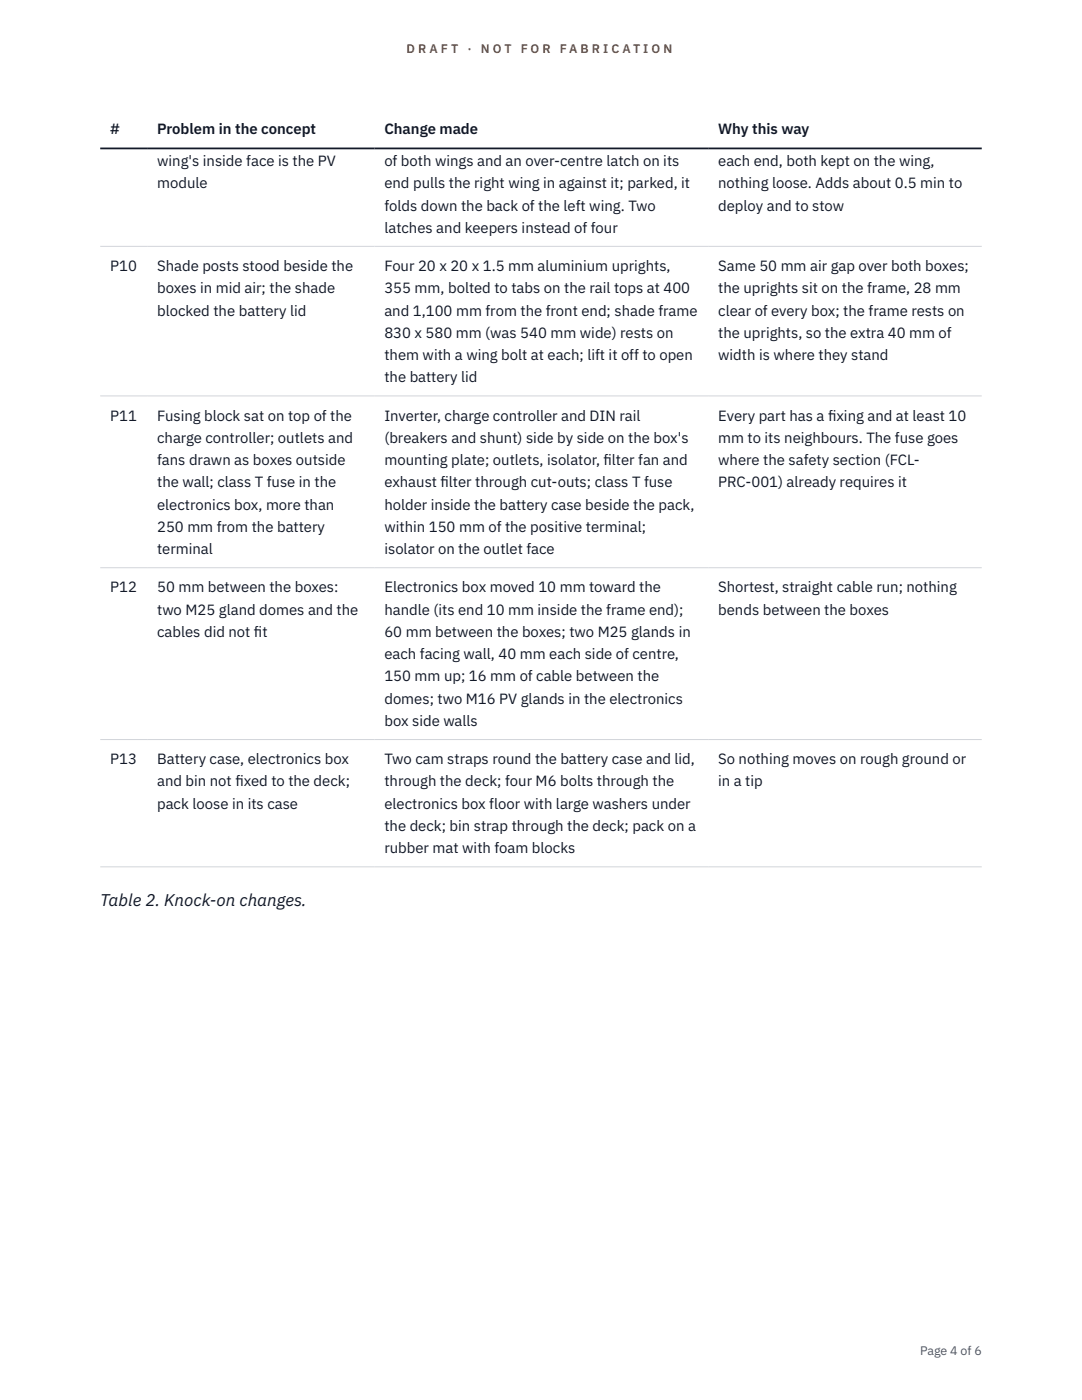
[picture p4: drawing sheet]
<svg xmlns="http://www.w3.org/2000/svg" width="216mm" height="279mm" viewBox="0 0 216 279" stroke-linecap="round" stroke-linejoin="round" font-family="sans-serif">
<defs><g id="words">
<text font-size="3.4" fill="#111827" x="20" y="180.9">Table 2. Knock-on changes.</text>
<g font-size="3" fill="#111827">
<text x="22" y="26.8">#</text>
<text x="31.4" y="26.8">Problem in the concept</text>
<text x="76.7" y="26.8">Change made</text>
<text x="143.3" y="26.8">Why this way</text>
<text x="31.4" y="33.1">wing's inside face is the PV</text>
<text x="76.7" y="33.1">of both wings and an over-centre latch on its</text>
<text x="143.3" y="33.1">each end, both kept on the wing,</text>
<text x="31.4" y="37.6">module</text>
<text x="76.7" y="37.6">end pulls the right wing in against it; parked, it</text>
<text x="143.3" y="37.6">nothing loose. Adds about 0.5 min to</text>
<text x="76.7" y="42">folds down the back of the left wing. Two</text>
<text x="76.7" y="46.5">latches and keepers instead of four</text>
<text x="143.3" y="42">deploy and to stow</text>
<text x="22" y="54.1">P10</text>
<text x="31.4" y="54.1">Shade posts stood beside the</text>
<text x="31.4" y="58.5">boxes in mid air; the shade</text>
<text x="76.7" y="54.1">Four 20 x 20 x 1.5 mm aluminium uprights,</text>
<text x="76.7" y="58.5">355 mm, bolted to tabs on the rail tops at 400</text>
<text x="143.3" y="54.1">Same 50 mm air gap over both boxes;</text>
<text x="143.3" y="58.5">the uprights sit on the frame, 28 mm</text>
<text x="31.4" y="63">blocked the battery lid</text>
<text x="76.7" y="63">and 1,100 mm from the front end; shade frame</text>
<text x="143.3" y="63">clear of every box; the frame rests on</text>
<text x="76.7" y="67.4">830 x 580 mm (was 540 mm wide) rests on</text>
<text x="76.7" y="71.9">them with a wing bolt at each; lift it off to open</text>
<text x="143.3" y="67.4">the uprights, so the extra 40 mm of</text>
<text x="143.3" y="71.9">width is where they stand</text>
<text x="76.7" y="76.3">the battery lid</text>
<text x="22" y="83.9">P11</text>
<text x="31.4" y="83.9">Fusing block sat on top of the</text>
<text x="76.7" y="83.9">Inverter, charge controller and DIN rail</text>
<text x="143.3" y="83.9">Every part has a f</text>
<text x="165.2" y="83.9">ixing and at least 10</text>
<text x="31.4" y="88.4">charge controller; outlets and</text>
<text x="76.7" y="88.4">(breakers and shunt) side by side on the box's</text>
<text x="143.3" y="88.4">mm to its neighbours. The fuse goes</text>
<text x="31.4" y="92.8">fans drawn as boxes outside</text>
<text x="76.7" y="92.8">mounting plate; outlets, isolator, f</text>
<text x="120.4" y="92.8">ilter fan and</text>
<text x="143.3" y="92.8">where the safety section (FCL-</text>
<text x="31.4" y="97.3">the wall; class T fuse in the</text>
<text x="31.4" y="101.7">electronics box, more than</text>
<text x="76.7" y="97.3">exhaust f</text>
<text x="76.7" y="101.7">holder inside the battery case beside the pack,</text>
<text x="87.9" y="97.3">ilter through cut-outs; class T fuse</text>
<text x="143.3" y="97.3">PRC-001) already requires it</text>
<text x="31.4" y="106.2">250 mm from the battery</text>
<text x="76.7" y="106.2">within 150 mm of the positive terminal;</text>
<text x="31.4" y="110.6">terminal</text>
<text x="76.7" y="110.6">isolator on the outlet face</text>
<text x="22" y="118.2">P12</text>
<text x="31.4" y="118.2">50 mm between the boxes:</text>
<text x="76.7" y="118.2">Electronics box moved 10 mm toward the</text>
<text x="143.3" y="118.2">Shortest, straight cable run; nothing</text>
<text x="31.4" y="122.7">two M25 gland domes and the</text>
<text x="76.7" y="122.7">handle (its end 10 mm inside the frame end);</text>
<text x="143.3" y="122.7">bends between the boxes</text>
<text x="31.4" y="127.1">cables did not f</text>
<text x="50.7" y="127.1">it</text>
<text x="76.7" y="127.1">60 mm between the boxes; two M25 glands in</text>
<text x="76.7" y="131.6">each facing wall, 40 mm each side of centre,</text>
<text x="76.7" y="136">150 mm up; 16 mm of cable between the</text>
<text x="76.7" y="140.5">domes; two M16 PV glands in the electronics</text>
<text x="76.7" y="144.9">box side walls</text>
<text x="22" y="152.5">P13</text>
<text x="31.4" y="152.5">Battery case, electronics box</text>
<text x="76.7" y="152.5">Two cam straps round the battery case and lid,</text>
<text x="143.3" y="152.5">So nothing moves on rough ground or</text>
<text x="31.4" y="157">and bin not f</text>
<text x="31.4" y="161.4">pack loose in its case</text>
<text x="47" y="157">ixed to the deck;</text>
<text x="76.7" y="157">through the deck; four M6 bolts through the</text>
<text x="76.7" y="161.4">electronics box floor with large washers under</text>
<text x="143.3" y="157">in a tip</text>
<text x="76.7" y="165.9">the deck; bin strap through the deck; pack on a</text>
<text x="76.7" y="170.3">rubber mat with foam blocks</text>
</g>
<g font-size="2.5" fill="#b45309">
<text x="81.1" y="10.5">D R A F T</text>
<text x="93.3" y="10.5">·</text>
<text x="95.9" y="10.5">N O T</text>
<text x="103.9" y="10.5">F O R</text>
<text x="111.7" y="10.5">F A B R I C A T I O N</text>
</g>
<text font-size="2.5" fill="#4b5563" x="183.6" y="270.3">Page 4 of 6</text>
</g></defs>
<path d="M20 49.2h175.9M20 79h175.9M20 113.3h175.9M20 147.6h175.9M20 173h175.9" fill="none" stroke="#d1d5db" stroke-width=".2"/>
<path d="M20 29.6h175.9" fill="none" stroke="#111827" stroke-width=".35"/>
<use href="#words"/>
</svg>
